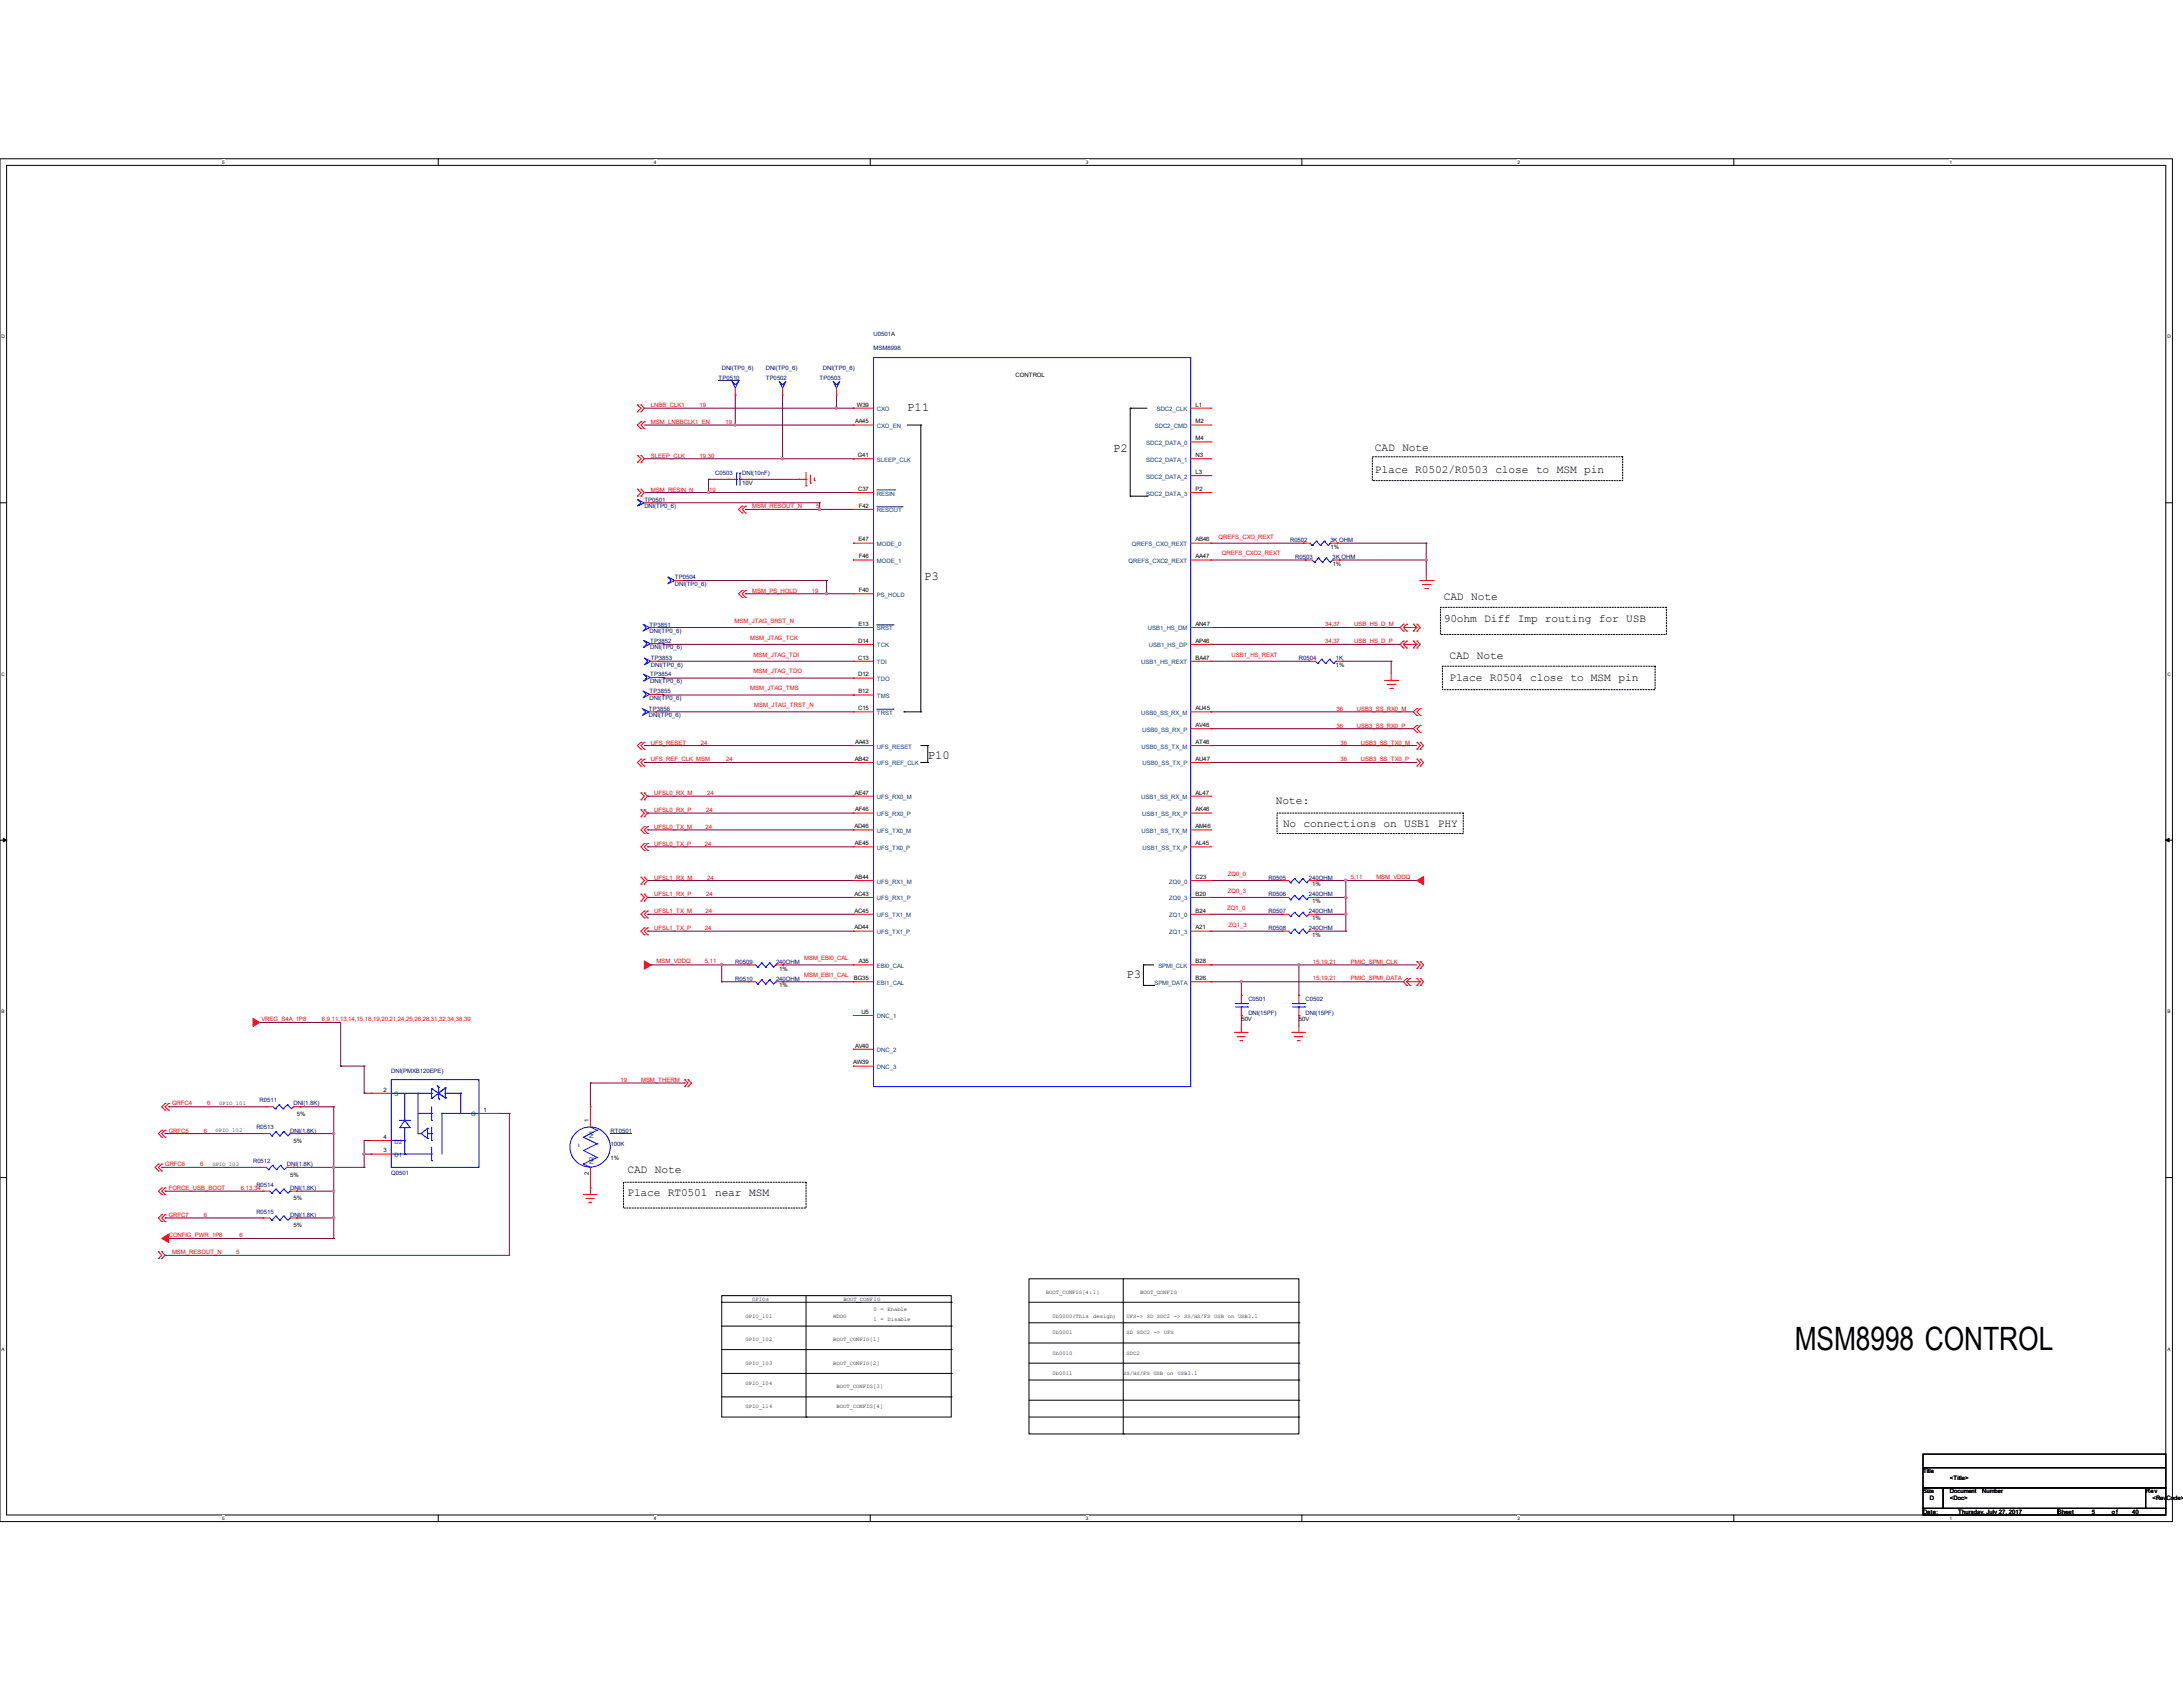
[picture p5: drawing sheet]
<svg xmlns="http://www.w3.org/2000/svg" width="279mm" height="216mm" viewBox="0 0 279 216" stroke-linecap="round" stroke-linejoin="round" font-family="sans-serif">
<defs><g id="words">
<text font-size="4.1" x="229.7" y="172.7">MSM8998 CONTROL</text>
<g font-size="1.6">
<text x="116.1" y="52.6">P11</text>
<text x="142.5" y="57.8">P2</text>
<text x="118.3" y="74.2">P3</text>
<text x="118.7" y="97.1">P10</text>
<text x="144.2" y="125.2">P3</text>
</g>
<g font-size="1.4">
<text x="176" y="57.7">CAD Note</text>
<text x="176" y="60.5">Place R0502/R0503 close to MSM pin</text>
<text x="184.8" y="76.8">CAD Note</text>
<text x="184.8" y="79.6">90ohm Diff Imp routing for USB</text>
<text x="185.5" y="84.3">CAD Note</text>
<text x="185.5" y="87.2">Place R0504 close to MSM pin</text>
<text x="163.3" y="102.9">Note:</text>
<text x="164.2" y="105.8">No connections on USB1 PHY</text>
<text x="80.3" y="150.2">CAD Note</text>
<text x="80.3" y="153">Place RT0501 near MSM</text>
</g>
<g font-size=".8" fill="#000080">
<text x="92.4" y="47.4">DNI(TP0_6)</text>
<text x="98" y="47.4">DNI(TP0_6)</text>
<text x="105.3" y="47.4">DNI(TP0_6)</text>
<text x="111.8" y="43.1">U0501A</text>
<text x="111.8" y="44.8">MSM8998</text>
<text x="92" y="48.6">TP0510</text>
<text x="98" y="48.6">TP0502</text>
<text x="104.9" y="48.6">TP0503</text>
<text x="82.5" y="64.2">TP0501</text>
<text x="82.5" y="65.1">DNI(TP0_6)</text>
<text x="91.5" y="60.7">C0503</text>
<text x="95" y="60.7">DNI(10nF)</text>
<text x="165.1" y="69.4">R0502</text>
<text x="165.8" y="71.5">R0503</text>
<text x="170.3" y="69.4">3K OHM</text>
<text x="170.6" y="71.5">3K OHM</text>
<text x="86.4" y="74.1">TP0504</text>
<text x="86.4" y="75">DNI(TP0_6)</text>
<text x="83.1" y="80.2">TP3851</text>
<text x="83.1" y="81">DNI(TP0_6)</text>
<text x="83.2" y="82.3">TP3852</text>
<text x="83.2" y="83.1">DNI(TP0_6)</text>
<text x="83.1" y="88.7">TP3855</text>
<text x="83.1" y="89.6">DNI(TP0_6)</text>
<text x="83.2" y="86.6">TP3854</text>
<text x="83.2" y="87.4">DNI(TP0_6)</text>
<text x="83.3" y="84.5">TP3853</text>
<text x="83.3" y="85.3">DNI(TP0_6)</text>
<text x="166.3" y="84.5">R0504</text>
<text x="171" y="84.5">1K</text>
<text x="83.1" y="91">TP3856</text>
<text x="83.1" y="91.8">DNI(TP0_6)</text>
<text x="162.4" y="112.6">R0505</text>
<text x="167.5" y="112.6">240OHM</text>
<text x="162.4" y="114.7">R0506</text>
<text x="162.4" y="116.9">R0507</text>
<text x="162.4" y="119">R0508</text>
<text x="167.5" y="114.7">240OHM</text>
<text x="167.5" y="116.9">240OHM</text>
<text x="167.5" y="119">240OHM</text>
<text x="94.1" y="125.5">R0510</text>
<text x="94.1" y="123.4">R0509</text>
<text x="99.3" y="125.5">240OHM</text>
<text x="99.3" y="123.4">240OHM</text>
<text x="159.8" y="128.1">C0501</text>
<text x="159.8" y="129.8">DNI(15PF)</text>
<text x="167.1" y="128.1">C0502</text>
<text x="167.1" y="129.8">DNI(15PF)</text>
<text x="50.1" y="137.3">DNI(PMXB120EPE)</text>
<text x="33.2" y="141.1">R0511</text>
<text x="37.6" y="141.5">DNI(1.8K)</text>
<text x="32.4" y="148.8">R0512</text>
<text x="32.8" y="144.5">R0513</text>
<text x="36.7" y="149.3">DNI(1.8K)</text>
<text x="37.1" y="144.9">DNI(1.8K)</text>
<text x="78.2" y="144.9">RT0501</text>
<text x="78.2" y="146.7">100K</text>
<text x="32.8" y="151.8">R0514</text>
<text x="32.8" y="155.3">R0515</text>
<text x="37.1" y="152.3">DNI(1.8K)</text>
<text x="37.1" y="155.7">DNI(1.8K)</text>
<text x="50.1" y="150.4">Q0501</text>
</g>
<g font-size=".8" fill="#f00">
<text x="83.3" y="52.1">LNBB_CLK1</text>
<text x="89.5" y="52.1">19</text>
<text x="83.3" y="58.6">SLEEP_CLK</text>
<text x="83.3" y="54.3">MSM_LNBBCLK1_EN</text>
<text x="89.5" y="58.6">19,30</text>
<text x="92.8" y="54.3">19</text>
<text x="83.3" y="62.9">MSM_RESIN_N</text>
<text x="90.8" y="62.9">19</text>
<text x="96.3" y="65.1">MSM_RESOUT_N</text>
<text x="104.5" y="65.1">5</text>
<text x="156" y="68.9">QREFS_CXO_REXT</text>
<text x="156.4" y="71.1">QREFS_CXO2_REXT</text>
<text x="96.3" y="75.9">MSM_PS_HOLD</text>
<text x="103.9" y="75.9">19</text>
<text x="94" y="79.7">MSM_JTAG_SRST_N</text>
<text x="96" y="81.9">MSM_JTAG_TCK</text>
<text x="169.6" y="82.3">34,37</text>
<text x="169.6" y="80.1">34,37</text>
<text x="173.3" y="82.3">USB_HS_D_P</text>
<text x="173.3" y="80.1">USB_HS_D_M</text>
<text x="96" y="88.3">MSM_JTAG_TMS</text>
<text x="96.4" y="84">MSM_JTAG_TDI</text>
<text x="96.4" y="86.2">MSM_JTAG_TDO</text>
<text x="157.6" y="84">USB1_HS_REXT</text>
<text x="83.3" y="95.3">UFS_RESET</text>
<text x="89.7" y="95.3">24</text>
<text x="96.5" y="90.5">MSM_JTAG_TRST_N</text>
<text x="171.1" y="91">36</text>
<text x="171.1" y="93.1">36</text>
<text x="171.6" y="95.3">36</text>
<text x="173.7" y="91">USB3_SS_RX0_M</text>
<text x="173.7" y="93.1">USB3_SS_RX0_P</text>
<text x="174.2" y="95.3">USB3_SS_TX0_M</text>
<text x="83.3" y="97.5">UFS_REF_CLK_MSM</text>
<text x="83.7" y="101.8">UFSL0_RX_M</text>
<text x="90.5" y="101.8">24</text>
<text x="92.9" y="97.5">24</text>
<text x="171.6" y="97.5">36</text>
<text x="174.2" y="97.5">USB3_SS_TX0_P</text>
<text x="83.7" y="103.9">UFSL0_RX_P</text>
<text x="83.7" y="106.1">UFSL0_TX_M</text>
<text x="90.3" y="106.1">24</text>
<text x="90.4" y="103.9">24</text>
<text x="83.7" y="108.2">UFSL0_TX_P</text>
<text x="83.7" y="112.6">UFSL1_RX_M</text>
<text x="90.2" y="108.2">24</text>
<text x="90.5" y="112.6">24</text>
<text x="157.1" y="112.1">ZQ0_0</text>
<text x="172.9" y="112.5">5,11</text>
<text x="176.2" y="112.5">MSM_VDDQ</text>
<text x="83.7" y="114.7">UFSL1_RX_P</text>
<text x="83.7" y="116.9">UFSL1_TX_M</text>
<text x="83.7" y="119">UFSL1_TX_P</text>
<text x="90.2" y="119">24</text>
<text x="90.3" y="116.9">24</text>
<text x="90.4" y="114.7">24</text>
<text x="157.1" y="116.4">ZQ1_0</text>
<text x="157.1" y="114.3">ZQ0_3</text>
<text x="157.2" y="118.6">ZQ1_3</text>
<text x="84" y="123.3">MSM_VDDQ</text>
<text x="90.2" y="123.3">5,11</text>
<text x="102.9" y="122.9">MSM_EBI0_CAL</text>
<text x="102.9" y="125.1">MSM_EBI1_CAL</text>
<text x="168" y="123.4">15,19,21</text>
<text x="168" y="125.4">15,19,21</text>
<text x="172.9" y="123.4">PMIC_SPMI_CLK</text>
<text x="172.9" y="125.4">PMIC_SPMI_DATA</text>
<text x="33.5" y="130.7">VREG_S4A_1P8</text>
<text x="41.2" y="130.7">6,9,11,13,14,15,18,19,20,21,24,25,26,28,31,32,34,38,39</text>
<text x="22" y="141.5">GRFC4</text>
<text x="26.5" y="141.5">6</text>
<text x="79.4" y="138.5">19</text>
<text x="82" y="138.5">MSM_THERM</text>
<text x="21.1" y="149.3">GRFC6</text>
<text x="21.6" y="144.9">GRFC5</text>
<text x="25.6" y="149.3">6</text>
<text x="26.1" y="144.9">6</text>
<text x="21.6" y="152.3">FORCE_USB_BOOT</text>
<text x="21.6" y="155.7">GRFC7</text>
<text x="26.1" y="155.7">6</text>
<text x="30.8" y="152.3">6,13,34</text>
<text x="21.6" y="158.3">CONFIG_PWR_1P8</text>
<text x="22" y="160.5">MSM_RESOUT_N</text>
<text x="30.2" y="160.5">5</text>
<text x="30.7" y="158.3">6</text>
</g>
<g font-size=".8">
<text x="109.6" y="52">W39</text>
<text x="130" y="48.2">CONTROL</text>
<text x="153" y="52">L1</text>
<text x="109.4" y="54.2">AA45</text>
<text x="109.8" y="58.5">G41</text>
<text x="153" y="54.2">M2</text>
<text x="153" y="56.3">M4</text>
<text x="153" y="58.5">N3</text>
<text x="95" y="62.1">10V</text>
<text x="109.8" y="62.8">C37</text>
<text x="109.9" y="65">F42</text>
<text x="153" y="60.7">L3</text>
<text x="153" y="62.8">P2</text>
<text x="109.9" y="69.3">E47</text>
<text x="109.9" y="71.5">F46</text>
<text x="153" y="69.3">AB46</text>
<text x="153" y="71.5">AA47</text>
<text x="170.3" y="70.2">1%</text>
<text x="109.9" y="75.8">F40</text>
<text x="170.6" y="72.4">1%</text>
<text x="109.8" y="82.3">D14</text>
<text x="109.9" y="80.1">E13</text>
<text x="153" y="80.1">AN47</text>
<text x="153" y="82.3">AP46</text>
<text x="109.8" y="84.4">C13</text>
<text x="109.8" y="86.6">D12</text>
<text x="109.9" y="88.7">B12</text>
<text x="153" y="84.4">BA47</text>
<text x="171" y="85.3">1%</text>
<text x="109.4" y="95.2">AA43</text>
<text x="109.8" y="90.9">C15</text>
<text x="153" y="90.9">AU45</text>
<text x="153" y="93">AV46</text>
<text x="153" y="95.2">AT46</text>
<text x="109.4" y="97.4">AB42</text>
<text x="109.4" y="101.7">AE47</text>
<text x="153" y="97.4">AU47</text>
<text x="153" y="101.7">AL47</text>
<text x="109.4" y="106">AD46</text>
<text x="109.4" y="103.8">AF46</text>
<text x="153" y="103.8">AK46</text>
<text x="153" y="106">AM46</text>
<text x="109.4" y="108.2">AE45</text>
<text x="109.4" y="112.5">AB44</text>
<text x="153" y="108.2">AL45</text>
<text x="153" y="112.5">C23</text>
<text x="167.9" y="113.4">1%</text>
<text x="109.4" y="114.6">AC43</text>
<text x="109.4" y="116.8">AC45</text>
<text x="109.4" y="119">AD44</text>
<text x="153" y="114.6">B20</text>
<text x="153" y="116.8">B24</text>
<text x="153" y="119">A21</text>
<text x="167.9" y="115.6">1%</text>
<text x="167.9" y="117.7">1%</text>
<text x="167.9" y="119.9">1%</text>
<text x="99.7" y="124.2">1%</text>
<text x="109.3" y="125.4">BG35</text>
<text x="109.9" y="123.3">A35</text>
<text x="153" y="123.3">B28</text>
<text x="153" y="125.4">B26</text>
<text x="99.7" y="126.4">1%</text>
<text x="110.2" y="129.8">U5</text>
<text x="158.9" y="130.7">50V</text>
<text x="166.3" y="130.7">50V</text>
<text x="109.2" y="136.2">AW39</text>
<text x="109.4" y="134.1">AV40</text>
<text x="38" y="142.8">5%</text>
<text x="49.1" y="139.7">2</text>
<text x="61.9" y="142.3">1</text>
<text x="75.4" y="143.6" transform="rotate(-90 75.4 143.6)">1</text>
<text x="37.6" y="146.3">5%</text>
<text x="49.1" y="147.5">3</text>
<text x="49.1" y="145.8">4</text>
<text x="78.2" y="148.4">1%</text>
<text x="37.1" y="150.6">5%</text>
<text x="37.6" y="153.6">5%</text>
<text x="75.4" y="150.4" transform="rotate(-90 75.4 150.4)">2</text>
<text x="37.6" y="157.1">5%</text>
<text x="246.1" y="188.6">Title</text>
<text x="246.1" y="191.1">Size</text>
<text x="249.6" y="191.1">Document</text>
<text x="249.6" y="189.4">&lt;Title&gt;</text>
<text x="253.7" y="191.1">Number</text>
<text x="274.6" y="191.1">Rev</text>
<text x="246.1" y="193.8">Date:</text>
<text x="247" y="192">D</text>
<text x="249.6" y="192">&lt;Doc&gt;</text>
<text x="250.6" y="193.8">Thursday, July 27, 2017</text>
<text x="263.4" y="193.8">Sheet</text>
<text x="267.7" y="193.8">5</text>
<text x="270.3" y="193.8">of</text>
<text x="272.9" y="193.8">40</text>
<text x="275.5" y="192">&lt;RevCode&gt;</text>
</g>
<g font-size=".8" fill="#004080">
<text x="112.2" y="52.6">CXO</text>
<text x="148" y="52.6">SDC2_CLK</text>
<text x="112.2" y="54.8">CXO_EN</text>
<text x="112.2" y="59.1">SLEEP_CLK</text>
<text x="146.7" y="56.9">SDC2_DATA_0</text>
<text x="146.7" y="59.1">SDC2_DATA_1</text>
<text x="147.8" y="54.8">SDC2_CMD</text>
<text x="112.2" y="63.4">RESIN</text>
<text x="112.2" y="65.6">RESOUT</text>
<text x="146.7" y="61.3">SDC2_DATA_2</text>
<text x="146.7" y="63.4">SDC2_DATA_3</text>
<text x="112.2" y="69.9">MODE_0</text>
<text x="144.9" y="69.9">QREFS_CXO_REXT</text>
<text x="112.2" y="72.1">MODE_1</text>
<text x="112.2" y="76.4">PS_HOLD</text>
<text x="144.4" y="72.1">QREFS_CXO2_REXT</text>
<text x="112.2" y="80.7">SRST</text>
<text x="112.2" y="82.8">TCK</text>
<text x="146.9" y="80.7">USB1_HS_DM</text>
<text x="147" y="82.8">USB1_HS_DP</text>
<text x="112.2" y="85">TDI</text>
<text x="112.2" y="87.2">TDO</text>
<text x="112.2" y="89.3">TMS</text>
<text x="146.1" y="85">USB1_HS_REXT</text>
<text x="112.2" y="91.5">TRST</text>
<text x="112.2" y="95.8">UFS_RESET</text>
<text x="146.1" y="91.5">USB0_SS_RX_M</text>
<text x="146.1" y="95.8">USB0_SS_TX_M</text>
<text x="146.2" y="93.6">USB0_SS_RX_P</text>
<text x="112.2" y="98">UFS_REF_CLK</text>
<text x="146.2" y="98">USB0_SS_TX_P</text>
<text x="112.2" y="102.3">UFS_RX0_M</text>
<text x="112.2" y="104.4">UFS_RX0_P</text>
<text x="112.2" y="106.6">UFS_TX0_M</text>
<text x="146.1" y="102.3">USB1_SS_RX_M</text>
<text x="146.1" y="106.6">USB1_SS_TX_M</text>
<text x="146.2" y="104.4">USB1_SS_RX_P</text>
<text x="112.2" y="108.8">UFS_TX0_P</text>
<text x="112.2" y="113.1">UFS_RX1_M</text>
<text x="146.2" y="108.8">USB1_SS_TX_P</text>
<text x="149.7" y="113.1">ZQ0_0</text>
<text x="112.2" y="115.2">UFS_RX1_P</text>
<text x="112.2" y="117.4">UFS_TX1_M</text>
<text x="112.2" y="119.5">UFS_TX1_P</text>
<text x="149.7" y="115.2">ZQ0_3</text>
<text x="149.7" y="117.4">ZQ1_0</text>
<text x="149.7" y="119.5">ZQ1_3</text>
<text x="112.2" y="123.9">EBI0_CAL</text>
<text x="148.3" y="123.9">SPMI_CLK</text>
<text x="112.2" y="126">EBI1_CAL</text>
<text x="112.2" y="130.3">DNC_1</text>
<text x="147.8" y="126">SPMI_DATA</text>
<text x="112.2" y="134.7">DNC_2</text>
<text x="112.2" y="136.8">DNC_3</text>
<text x="50.5" y="140.3">S</text>
<text x="60.3" y="142.9">G</text>
<text x="50.5" y="148.1">D1</text>
<text x="50.5" y="146.3">D2</text>
<text x="75.9" y="149" transform="rotate(-90 75.9 149)">N2</text>
<text x="75.9" y="145.6" transform="rotate(-90 75.9 145.6)">N1</text>
</g>
<g font-size=".7">
<text x="28.1" y="141.4">GPIO_101</text>
<text x="27.2" y="149.2">GPIO_103</text>
<text x="27.6" y="144.9">GPIO_102</text>
<text x="96.3" y="166.5">GPIOs</text>
<text x="107.9" y="166.5">BOOT_CONFIG</text>
<text x="111.8" y="167.8">0 = Enable</text>
<text x="133.9" y="165.6">BOOT_CONFIG[4:1]</text>
<text x="145.9" y="165.6">BOOT_CONFIG</text>
<text x="95.4" y="171.6">GPIO_102</text>
<text x="95.4" y="168.6">GPIO_101</text>
<text x="106.6" y="171.6">BOOT_CONFIG[1]</text>
<text x="106.6" y="168.6">WDOG</text>
<text x="111.8" y="169">1 = Disable</text>
<text x="134.7" y="168.6">0b0000(This</text>
<text x="134.7" y="173.4">0b0010</text>
<text x="134.7" y="170.8">0b0001</text>
<text x="139.9" y="168.6">design)</text>
<text x="144.2" y="173.4">SDC2</text>
<text x="144.2" y="168.6">UFS-&gt; SD SDC2 -&gt; SS/HS/FS USB on USB3.1</text>
<text x="144.2" y="170.8">SD SDC2 -&gt; UFS</text>
<text x="95.4" y="177.2">GPIO_104</text>
<text x="95.4" y="174.7">GPIO_103</text>
<text x="106.6" y="174.7">BOOT_CONFIG[2]</text>
<text x="107.1" y="177.7">BOOT_CONFIG[3]</text>
<text x="134.7" y="175.9">0b0011</text>
<text x="143.8" y="175.9">SS/HS/FS USB on USB3.1</text>
<text x="95.4" y="180.3">GPIO_114</text>
<text x="107.1" y="180.3">BOOT_CONFIG[4]</text>
</g>
<text font-size=".7" fill="#00f" x="74" y="146.8">t</text>
<g font-size=".6">
<text x="28.4" y="21">5</text>
<text x="83.7" y="21">4</text>
<text x="139" y="21">3</text>
<text x="194.2" y="21">2</text>
<text x="249.5" y="21">1</text>
<text x=".2" y="43.3">D</text>
<text x="277.4" y="43.3">D</text>
<text x=".2" y="86.5">C</text>
<text x="277.4" y="86.5">C</text>
<text x=".2" y="129.7">B</text>
<text x="277.4" y="129.7">B</text>
<text x=".2" y="172.8">A</text>
<text x="277.4" y="172.8">A</text>
<text x="28.4" y="194.5">5</text>
<text x="83.7" y="194.5">4</text>
<text x="139" y="194.5">3</text>
<text x="194.2" y="194.5">2</text>
<text x="249.5" y="194.5">1</text>
</g>
</g></defs>
<path d="M0 20.3h278v174.4h-278zM.8 21.2h276.4v172.7h-276.4z" fill="none" stroke="#000" stroke-width=".13"/>
<g fill="#fff">
<path d="M28.4 20.4h.3v.7h-.3z"/>
<path d="M28.4 194h.3v.6h-.3z"/>
</g>
<path d="M56.1 20.3v.9M56.1 193.9v.8" fill="none" stroke="#000" stroke-width=".13"/>
<g fill="#fff">
<path d="M83.7 20.4h.3v.7h-.3z"/>
<path d="M83.7 194h.3v.6h-.3z"/>
</g>
<path d="M111.4 20.3v.9M111.4 193.9v.8" fill="none" stroke="#000" stroke-width=".13"/>
<g fill="#fff">
<path d="M139 20.4h.3v.7h-.3z"/>
<path d="M139 194h.3v.6h-.3z"/>
</g>
<path d="M166.6 20.3v.9M166.6 193.9v.8" fill="none" stroke="#000" stroke-width=".13"/>
<g fill="#fff">
<path d="M194.2 20.4h.3v.7h-.3z"/>
<path d="M194.2 194h.3v.6h-.3z"/>
</g>
<path d="M221.9 20.3v.9M221.9 193.9v.8" fill="none" stroke="#000" stroke-width=".13"/>
<g fill="#fff">
<path d="M249.5 20.4h.3v.7h-.3z"/>
<path d="M249.5 194h.3v.6h-.3z"/>
<path d="M.2 42.8h.4v.6h-.4z"/>
<path d="M277.4 42.8h.4v.6h-.4z"/>
<path d="M.2 85.9h.4v.7h-.4z"/>
<path d="M277.4 85.9h.4v.7h-.4z"/>
</g>
<path d="M0 64.3h.8M277.2 64.3h.8" fill="none" stroke="#000" stroke-width=".13"/>
<g fill="#fff">
<path d="M.2 129.1h.4v.7h-.4z"/>
<path d="M277.4 129.1h.4v.7h-.4z"/>
</g>
<path d="M0 107.5h.8M277.2 107.5h.8" fill="none" stroke="#000" stroke-width=".13"/>
<path d="M.4 107.3l.4 .2-.4 .2zM277.2 107.5l.4-.2v.4z" fill="#000" stroke="#000" stroke-width=".13"/>
<g fill="#fff">
<path d="M.2 172.3h.4v.7h-.4z"/>
<path d="M277.4 172.3h.4v.7h-.4z"/>
</g>
<g fill="none" stroke="#000" stroke-width=".13">
<path d="M116.1 54.4h1.8M117.9 54.4h.1M117.9 54.4v36.7M144.7 52.2h.1M144.7 52.2h2.1M144.7 52.2v11.3M144.7 63.5h.1M144.7 63.5h2.1M146.8 63.5h.1M115.7 91.1h.1M115.7 91.1h2.2M117.9 97.6h.1"/>
<path d="M117.9 91.1h.1M117.9 95.4h.8M117.9 97.6h.8M118.7 95.4h.1M118.7 97.6h.1M118.7 95.4v2.2M146.3 123.5h.1M146.3 126.1h.1M146.3 123.5h1.4M146.3 123.5v2.6M146.3 126.1h1.4M147.7 126.1h.1"/>
<path d="M0 150.7h.8M277.2 150.7h.8M92.4 165.8h29.4v15.6h-29.4zM92.4 172.7h29.4M92.4 166.7h29.4M92.4 169.7h29.4M92.4 175.8h29.4M92.4 178.8h29.4M103.2 165.8v15.6M121.8 172.7h.1M121.8 166.7h.1M121.8 169.7h.1"/>
<path d="M121.8 175.8h.1M121.8 178.8h.1M131.7 163.7h34.5v19.8h-34.5zM131.7 166.7h34.5M131.7 176.6h34.5M131.7 169.3h34.5M131.7 171.9h34.5M131.7 174.5h34.5M131.7 179.2h34.5M143.8 163.7v19.8M166.2 176.6h.1M166.2 169.3h.1"/>
<path d="M166.2 166.7h.1M166.2 171.9h.1M166.2 174.5h.1M166.2 179.2h.1M103.2 181.4h.1M131.7 181.4h34.5M143.8 183.5h.1M166.2 181.4h.1M246.1 186.1h31.1v1.7h-31.1zM246.1 187.8h31.1v2.6h-31.1zM246.1 190.4h2.6v2.6h-2.6zM246.1 193h17.3v.9h-17.3z"/>
<path d="M248.7 190.4h25.9v2.6h-25.9zM263.4 193h13.8v.9h-13.8zM274.6 190.4h2.6v2.6h-2.6z"/>
</g>
<path d="M175.6 58.5h32.1v3h-32.1zM184.4 77.7h28.9v3.5h-28.9zM184.6 85.3h27.2v3h-27.2zM163.4 104.1h23.9v2.6h-23.9zM79.8 151.3h23.4v3.3h-23.4z" fill="none" stroke="#000" stroke-width=".13" stroke-dasharray=".2 .2"/>
<g fill="none" stroke="#800040" stroke-width=".13">
<path d="M82.5 52.2h26.7M82.5 58.7h26.7M82.5 54.4h26.7M94.1 54.4h.1M94.1 50.5h.1M94.1 50.5v3.9M100.2 58.7h.1M100.2 50.5v8.2M107.1 52.2h.1M107.1 50.5v1.7M109.2 58.7h.1M109.2 52.2h.1"/>
<path d="M82.5 63h26.7M83.3 64.3h.1M83.3 64.3h21.6M87.2 74.3h.1M87.2 74.3h18.6M90.7 63h.1M90.7 61.3h.1M90.7 61.3h2.6M90.7 61.3v1.7M95.4 76h.1M95.4 65.2h.1M95.4 76h13.8"/>
<path d="M95.4 65.2h13.8M95.8 61.3h6.5M102.3 61.3h.1M104.9 65.2h.1M104.9 64.3h.1M104.9 64.3v.9M105.8 76h.1M105.8 74.3h.1M105.8 74.3v1.7M109.2 63h.1M155 69.5h11.8M155 71.7h12.1"/>
<path d="M166.8 69.5h.1M167.1 71.7h.1M171.2 69.5h.1M171.2 69.5h11.3M171.4 71.7h.1M171.4 71.7h11.1M182.5 69.5h.1M182.5 71.7h.1M182.5 69.5v3.9M82.5 95.4h.1M82.5 97.6h.1M82.5 95.4h26.7"/>
<path d="M82.5 97.6h26.7M83.9 91.1h.1M83.9 91.1h25.3M84 88.9h.1M84 80.3h.1M84 80.3h25.2M84 88.9h.9M84.1 82.4h.1M84.1 86.7h.1M84.1 82.4h.9v.1M84.1 86.7h.9M84.2 84.6h.1"/>
<path d="M84.2 84.6h25M84.9 88.9h.1M84.9 88.9h24.3M85 82.5h.1M85 86.7h.1M85 86.8h.1M85 82.5h24.2M85 86.7v.1M85 86.8h24.2M109.2 82.5h.1M109.2 88.9h.1M155 80.3h.1"/>
<path d="M155 82.5h.1M155 95.4h.1M155 97.6h.1M155 91.1h.1M155 93.3h.1M155 80.3h24.2M155 82.5h24.2M155 95.4h26.4M155 97.6h26.4M155 91.1h25.9M155 93.3h25.9M155 84.6h12.5"/>
<path d="M167.5 84.6h.1M171.8 84.6h.1M171.8 84.6h6.3M178.1 84.6h.1M178.1 84.6v1.6M82.9 101.9h.1M82.9 104.1h.1M82.9 106.2h.1M82.9 108.4h.1M82.9 112.7h.1M82.9 114.9h.1M82.9 117h.1"/>
<path d="M82.9 119.2h.1M82.9 112.7h26.3M82.9 114.9h26.3M82.9 117h26.3M82.9 119.2h26.3M82.9 101.9h26.3M82.9 104.1h26.3M82.9 106.2h26.3M82.9 108.4h26.3M155 112.7h9.1M155 114.9h9.1M155 117h9.1"/>
<path d="M155 119.2h9.1M164.1 112.7h.1M164.1 114.9h.1M164.1 117h.1M164.1 119.2h.1M168.4 112.7h13M168.4 114.9h3.9M168.4 117h3.9M168.4 119.2h3.9M172.3 112.7h.1M172.3 114.9h.1M172.3 117h.1"/>
<path d="M172.3 119.2h.1M172.3 112.7v6.5M181.4 112.7h.1M33.2 130.9h.1M33.2 130.9h10.4v5.5M43.6 136.4h.1M43.6 136.4h3M46.6 139.9h.1M46.6 136.4h.1M46.6 139.9h.9M46.6 136.4v3.5M75.6 138.6h.1"/>
<path d="M75.6 138.6v3M75.6 138.6h12M83.3 123.5h.1M83.3 123.5h12.5M87.6 138.6h.1M92.4 125.6h.1M92.4 123.5h.1M92.4 125.6h3.4M92.4 123.5v2.1M100.2 123.5h.1M100.2 125.6h.1M100.2 125.6h9"/>
<path d="M100.2 123.5h9M155 123.5h.1M155 125.6h.1M155 125.6h24.6M155 123.5h26.4M158.9 125.6h.1M158.9 130h.1M158.9 125.6v1.8M158.9 130v1.3M166.2 123.5h.1M166.2 130h.1M166.2 123.5v3.9"/>
<path d="M166.2 130v1.3M20.7 149.4h.1M20.7 149.4h12.5M21.1 145.1h.1M21.1 152.4h.1M21.1 155.9h.1M21.1 145.1h12.6M21.1 152.4h12.6M21.1 155.9h12.6M21.6 141.6h.1M21.6 141.6h12.5M21.6 158.5h21.1"/>
<path d="M37.5 149.4h.1M37.5 149.4h9.1M38 145.1h.1M38 152.4h.1M38 155.9h.1M38 145.1h4.7M38 152.4h4.7M38 155.9h4.7M38.4 141.6h.1M38.4 141.6h4.3M42.7 141.6h.1M42.7 145.1h.1"/>
<path d="M42.7 149.4h.1M42.7 155.9h.1M42.7 158.5h.1M42.7 141.6v16.9M46.6 147.7h.1M46.6 149.4h.1M46.6 147.7h.9M47.5 146h.1M47.5 146h-.9v3.4M63.9 142.5h.1M63.9 142.5h1.3M65.2 142.5h.1"/>
<path d="M65.2 142.5v18.2h-44.1M21.1 160.7h.1"/>
</g>
<g fill="#f0f" stroke="#f0f" stroke-width=".13">
<circle cx="172.2" cy="114.8" r=".15"/>
<circle cx="172.2" cy="112.7" r=".15"/>
<circle cx="172.2" cy="117" r=".15"/>
<circle cx="158.9" cy="125.6" r=".15"/>
<circle cx="166.2" cy="123.5" r=".15"/>
<circle cx="182.5" cy="71.6" r=".15"/>
<circle cx="107" cy="52.2" r=".15"/>
<circle cx="92.4" cy="123.5" r=".15"/>
<circle cx="105.8" cy="76" r=".15"/>
<circle cx="104.9" cy="65.2" r=".15"/>
<circle cx="100.1" cy="58.7" r=".15"/>
<circle cx="42.7" cy="145.1" r=".15"/>
<circle cx="42.7" cy="152.4" r=".15"/>
<circle cx="42.7" cy="149.4" r=".15"/>
<circle cx="46.6" cy="147.7" r=".15"/>
<circle cx="90.7" cy="63" r=".15"/>
<circle cx="42.7" cy="155.8" r=".15"/>
<circle cx="94.1" cy="54.4" r=".15"/>
</g>
<g fill="none" stroke="#f00" stroke-width=".13">
<path d="M81.6 51.8h.1M81.6 52.7h.1M81.6 58.3h.1M81.6 59.2h.1M81.6 51.8l.4 .4-.4 .5M81.6 58.3l.4 .4-.4 .5M82 52.7h.1M82 51.8h.1M82 59.2h.1M82 58.3h.1M82 54h.1M82 54.9h.1"/>
<path d="M82 51.8l.5 .4-.5 .5M82 58.3l.5 .4-.5 .5M82 54l-.4 .4 .4 .5M82.5 54h.1M82.5 54.9h.1M82.5 54l-.5 .4 .5 .5M94.1 50.5h.1M94.1 49.7v.8M100.2 50.5h.1M100.2 49.7v.8M107.1 50.5h.1M107.1 49.7v.8"/>
<path d="M109.2 52.2h.1M109.2 54.4h.1M109.2 58.7h.1M109.2 52.2h2.6M109.2 54.4h2.6M109.2 58.7h2.6M152.4 52.2h2.6M152.4 54.4h2.6M152.4 58.7h2.6M152.4 56.6h2.6M155 52.2h.1M155 54.4h.1"/>
<path d="M155 56.6h.1M155 58.7h.1M81.6 62.6h.1M81.6 63.5h.1M81.6 62.6l.4 .4-.4 .5M82 63.5h.1M82 62.6h.1M82 62.6l.5 .4-.5 .5M82.5 64.3h.8M83.3 64.3h.1M86.4 74.3h.8M87.2 74.3h.1"/>
<path d="M93.3 61.3h.1M93.3 61.3h.8M95 75.6h.1M95 76.5h.1M95 64.8h.1M95 65.7h.1M95 61.3h.8M95 75.6l-.5 .4 .5 .5M95 64.8l-.5 .4 .5 .5M95.4 75.6h.1M95.4 76.5h.1M95.4 64.8h.1"/>
<path d="M95.4 65.7h.1M95.4 75.6l-.4 .4 .4 .5M95.4 64.8l-.4 .4 .4 .5M95.8 61.3h.1M102.3 61.3h.9M103.2 61.3h.1M103.2 62.2h.1M103.2 60.5v1.7M103.7 61.8h.1M103.7 60.8v1M104.2 61.5h.1M104.2 61.2v.3"/>
<path d="M109.2 63h.1M109.2 65.2h.1M109.2 69.5h.1M109.2 71.7h.1M109.2 76h.1M109.2 69.5h2.6M109.2 63h2.6M109.2 65.2h2.6M109.2 71.7h2.6M109.2 76h2.6M152.4 69.5h2.6M152.4 63h2.6"/>
<path d="M152.4 71.7h2.6M152.4 60.9h2.6M155 60.9h.1M155 63h.1M155 69.5h.1M155 71.7h.1M166.8 69.5h.1M166.8 69.5h.9M167.1 71.7h.1M167.1 71.7h.8M170.3 69.5h.9M170.6 71.7h.8"/>
<path d="M171.2 69.5h.1M171.4 71.7h.1M179.6 79.9h.1M179.6 79.9l-.4 .4 .4 .5M180 79.9h.1M180 79.9l-.4 .4M180.9 79.9h.1M180.9 79.9l.5 .4M181.4 79.9h.1M181.4 79.9l.4 .4-.4 .5M181.7 74.3h1.7M182 74.8h1"/>
<path d="M182.4 75.3h.3M182.5 74.3h.1M182.5 73.4v.9M182.7 75.3h.1M183 74.8h.1M183.4 74.3h.1M82 97.2h.1M82 98h.1M82 95h.1M82 95.9h.1M82 97.2l-.4 .4 .4 .4M82 95l-.4 .4 .4 .5"/>
<path d="M82.5 97.2h.1M82.5 98h.1M82.5 95h.1M82.5 95.9h.1M82.5 97.2l-.5 .4 .5 .4M82.5 95l-.5 .4 .5 .5M83.1 91.1h.8M83.1 80.3h.9M83.1 88.9h.9M83.2 86.7h.9M83.2 82.4h.9M83.3 84.6h.9"/>
<path d="M83.9 91.1h.1M84 80.3h.1M84 88.9h.1M84.1 86.7h.1M84.1 82.4h.1M84.2 84.6h.1M109.2 80.3h.1M109.2 82.5h.1M109.2 84.6h.1M109.2 86.8h.1M109.2 88.9h.1M109.2 91.1h.1"/>
<path d="M109.2 95.4h.1M109.2 97.6h.1M109.2 82.5h2.6M109.2 80.3h2.6M109.2 84.6h2.6M109.2 86.8h2.6M109.2 88.9h2.6M109.2 91.1h2.6M109.2 95.4h2.6M109.2 97.6h2.6M152.4 82.5h2.6M152.4 80.3h2.6"/>
<path d="M152.4 84.6h2.6M152.4 91.1h2.6M152.4 95.4h2.6M152.4 97.6h2.6M152.4 93.3h2.6M155 80.3h.1M155 82.5h.1M155 84.6h.1M155 91.1h.1M155 93.3h.1M155 95.4h.1M155 97.6h.1"/>
<path d="M167.5 84.6h.1M167.5 84.6h.9M171 84.6h.8M171.8 84.6h.1M177.2 87.1h1.7M177.5 87.6h1.1M177.9 88.1h.3M178.1 87.1h.1M178.1 86.2v.9M178.2 88.1h.1M178.6 87.6h.1M178.9 87.1h.1"/>
<path d="M179.6 82h.1M179.6 82.9h.1M179.6 82.5h.1M179.6 80.8h.1M179.6 80.3h.1M179.6 82l-.4 .5 .4 .4M179.6 82.5l.4 .4M179.6 82.5h1.8M179.6 80.3l.4 .5M179.6 80.3h1.8M180 82.9h.1M180 82h.1"/>
<path d="M180 80.8h.1M180 82l-.4 .5M180.9 82h.1M180.9 82.9h.1M180.9 80.8h.1M180.9 82l.5 .5M181.4 97.2h.1M181.4 98h.1M181.4 95h.1M181.4 95.9h.1M181.4 91.6h.1M181.4 90.7h.1"/>
<path d="M181.4 93.7h.1M181.4 92.8h.1M181.4 82.9h.1M181.4 82h.1M181.4 80.8h.1M181.4 97.2l.4 .4-.4 .4M181.4 95l.4 .4-.4 .5M181.4 90.7l-.5 .4 .5 .5M181.4 92.8l-.5 .5 .5 .4M181.4 80.3l-.5 .5M181.4 82l.4 .5-.4 .4M181.4 82.5l-.5 .4"/>
<path d="M181.8 97.2h.1M181.8 98h.1M181.8 95h.1M181.8 95.9h.1M181.8 90.7h.1M181.8 91.6h.1M181.8 92.8h.1M181.8 93.7h.1M181.8 97.2l.4 .4-.4 .4M181.8 95l.4 .4-.4 .5M181.8 90.7l-.4 .4 .4 .5M181.8 92.8l-.4 .5 .4 .4"/>
<path d="M82 101.5h.1M82 102.4h.1M82 103.6h.1M82 104.5h.1M82 112.3h.1M82 113.2h.1M82 114.4h.1M82 115.3h.1M82 101.5l.5 .4-.5 .5M82 103.6l.5 .5-.5 .4M82 112.3l.5 .4-.5 .5M82 114.4l.5 .5-.5 .4"/>
<path d="M82.5 102.4h.1M82.5 101.5h.1M82.5 104.5h.1M82.5 103.6h.1M82.5 105.8h.1M82.5 106.7h.1M82.5 107.9h.1M82.5 108.8h.1M82.5 113.2h.1M82.5 112.3h.1M82.5 115.3h.1M82.5 114.4h.1"/>
<path d="M82.5 116.6h.1M82.5 117.5h.1M82.5 118.7h.1M82.5 119.6h.1M82.5 101.5l.4 .4-.4 .5M82.5 103.6l.4 .5-.4 .4M82.5 105.8l-.5 .4 .5 .5M82.5 107.9l-.5 .5 .5 .4M82.5 112.3l.4 .4-.4 .5M82.5 114.4l.4 .5-.4 .4M82.5 116.6l-.5 .4 .5 .5M82.5 118.7l-.5 .5 .5 .4"/>
<path d="M82.9 105.8h.1M82.9 106.7h.1M82.9 107.9h.1M82.9 108.8h.1M82.9 116.6h.1M82.9 117.5h.1M82.9 118.7h.1M82.9 119.6h.1M82.9 105.8l-.4 .4 .4 .5M82.9 107.9l-.4 .5 .4 .4M82.9 116.6l-.4 .4 .4 .5M82.9 118.7l-.4 .5 .4 .4"/>
<path d="M109.2 101.9h.1M109.2 104.1h.1M109.2 106.2h.1M109.2 108.4h.1M109.2 112.7h.1M109.2 114.9h.1M109.2 117h.1M109.2 119.2h.1M109.2 114.9h2.6M109.2 112.7h2.6M109.2 101.9h2.6M109.2 104.1h2.6"/>
<path d="M109.2 106.2h2.6M109.2 108.4h2.6M109.2 117h2.6M109.2 119.2h2.6M152.4 114.9h2.6M152.4 112.7h2.6M152.4 101.9h2.6M152.4 104.1h2.6M152.4 106.2h2.6M152.4 108.4h2.6M152.4 117h2.6M152.4 119.2h2.6"/>
<path d="M155 101.9h.1M155 104.1h.1M155 106.2h.1M155 108.4h.1M155 112.7h.1M155 114.9h.1M155 117h.1M155 119.2h.1M164.1 114.9h.1M164.1 112.7h.1M164.1 117h.1M164.1 119.2h.1"/>
<path d="M164.1 114.9h.8M164.1 112.7h.8M164.1 117h.8M164.1 119.2h.8M167.5 114.9h.9M167.5 112.7h.9M167.5 117h.9M167.5 119.2h.9M168.4 114.9h.1M168.4 112.7h.1M168.4 117h.1M168.4 119.2h.1"/>
<path d="M47.5 139.9h.1M47.5 139.9h2.6M87.6 138.2h.1M87.6 139.1h.1M87.6 138.2l.5 .4-.5 .5M88.1 138.2h.1M88.1 139.1h.1M88.1 138.2l.4 .4-.4 .5M95.8 125.6h.1M95.8 123.5h.1M95.8 125.6h.9M95.8 123.5h.9"/>
<path d="M99.3 125.6h.9M99.3 123.5h.9M100.2 125.6h.1M100.2 123.5h.1M109.2 123.5h.1M109.2 125.6h.1M109.2 130h.1M109.2 134.3h.1M109.2 136.4h.1M109.2 125.6h2.6M109.2 123.5h2.6M109.2 130h2.6"/>
<path d="M109.2 134.3h2.6M109.2 136.4h2.6M152.4 125.6h2.6M152.4 123.5h2.6M155 123.5h.1M155 125.6h.1M158 132.1h.1M158 132.1h1.8M158.4 132.7h.1M158.4 132.7h1M158.7 133.2h.1M158.7 133.2h.3"/>
<path d="M158.9 132.1h.1M158.9 127.4h.1M158.9 130h.1M158.9 127.4v.9M158.9 129.1v.9M158.9 131.3v.8M165.4 132.1h.1M165.4 132.1h1.7M165.7 132.7h.1M165.7 132.7h1.1M166.1 133.2h.1M166.1 133.2h.3"/>
<path d="M166.2 132.1h.1M166.2 127.4h.1M166.2 130h.1M166.2 127.4v.9M166.2 129.1v.9M166.2 131.3v.8M180 125.2h.1M180 126.1h.1M180 125.6h.1M180 125.2l-.4 .4 .4 .5M180 125.6l.5 .5M180 125.6h1.8"/>
<path d="M180.5 126.1h.1M180.5 125.2h.1M180.5 125.2l-.5 .4M181.4 123.1h.1M181.4 124h.1M181.4 125.2h.1M181.4 126.1h.1M181.4 123.1l.4 .4-.4 .5M181.4 125.2l.4 .4M181.8 123.1h.1M181.8 124h.1M181.8 126.1h.1"/>
<path d="M181.8 125.2h.1M181.8 123.1l.4 .4-.4 .5M181.8 125.2l.4 .4-.4 .5M181.8 125.6l-.4 .5M20.3 149h.1M20.3 149.9h.1M20.3 149l-.4 .4 .4 .5M20.7 144.7h.1M20.7 145.5h.1M20.7 149h.1M20.7 149.9h.1M20.7 152h.1"/>
<path d="M20.7 152.9h.1M20.7 155.4h.1M20.7 156.3h.1M20.7 144.7l-.4 .4 .4 .4M20.7 149l-.4 .4 .4 .5M20.7 152l-.4 .4 .4 .5M20.7 155.4l-.4 .5 .4 .4M21.1 141.2h.1M21.1 142.1h.1M21.1 144.7h.1M21.1 145.5h.1M21.1 152h.1"/>
<path d="M21.1 152.9h.1M21.1 155.4h.1M21.1 156.3h.1M21.1 141.2l-.4 .4 .4 .5M21.1 144.7l-.4 .4 .4 .4M21.1 152l-.4 .4 .4 .5M21.1 155.4l-.4 .5 .4 .4M21.6 141.2h.1M21.6 142.1h.1M21.6 141.2l-.5 .4 .5 .5M33.2 149.4h.1M33.2 149.4h.9"/>
<path d="M33.7 152.4h.1M33.7 145.1h.1M33.7 155.9h.1M33.7 152.4h.8M33.7 145.1h.8M33.7 155.9h.8M34.1 141.6h.1M34.1 141.6h.9M36.7 149.4h.8M37.1 152.4h.9M37.1 145.1h.9M37.1 155.9h.9"/>
<path d="M37.5 149.4h.1M37.5 141.6h.9M38 152.4h.1M38 145.1h.1M38 155.9h.1M38.4 141.6h.1M47.5 147.7h.1M47.5 146h.1M47.5 147.7h2.6M47.5 146h2.6M61.3 142.5h2.6M63.9 142.5h.1"/>
<path d="M74.7 152.9h.1M74.7 152.9h1.7M75 153.4h.1M75 153.4h1.1M75.4 153.9h.1M75.4 153.9h.3M75.6 152.9h.1M75.6 141.6h.1M75.6 152h.1M75.6 141.6v2.6M75.6 149.4v3.5M20.3 160.2h.1"/>
<path d="M20.3 161.1h.1M20.3 160.2l.4 .5-.4 .4M20.7 161.1h.1M20.7 160.2h.1M20.7 160.2l.4 .5-.4 .4"/>
</g>
<g fill="#f00" stroke="#f00" stroke-width=".13">
<path d="M181.4 112.7l.8-.5v1z" fill-rule="evenodd"/>
<path d="M82.5 123l.8 .5-.8 .5z" fill-rule="evenodd"/>
<path d="M32.4 130.3l.8 .6-.8 .5z" fill-rule="evenodd"/>
<path d="M20.7 158.5l.9-.6v1.1z" fill-rule="evenodd"/>
</g>
<g fill="none" stroke="#00f" stroke-width=".13">
<path d="M93.7 48.8l.4 .4 .4-.4-.4 .9zM99.7 48.8l.5 .4 .4-.4-.4 .9zM106.6 48.8l.5 .4 .4-.4-.4 .9zM111.8 45.8h40.6v93.3h-40.6zM81.6 63.9l.9 .4-.9 .5 .4-.5zM82.3 79.9l.8 .4-.8 .5 .4-.5zM85.5 73.8l.9 .5-.9 .4 .4-.4zM94.1 61.3h.2M94.3 61.3h.1M94.3 60.5h.1M94.3 60.5v1.6M94.7 60.5h.1"/>
<path d="M94.7 61.3h.1M94.7 61.3h.3M94.7 60.5v1.6M167.7 69.5l.2 .3M167.9 69.8h.1M167.9 71.7l.3 .3M168.2 72h.1M168.5 69.3h.1M168.5 69.3l.5 .5M168.5 69.3l-.6 .5M168.7 71.4h.1M168.7 71.4l.5 .6"/>
<path d="M168.7 71.4l-.5 .6M169 69.8h.1M169.2 72h.1M169.5 69.3h.1M169.5 69.3l-.5 .5M169.5 69.3l.5 .5 .3-.3M169.8 71.4h.1M169.8 71.4l-.6 .6M169.8 71.4l.5 .6 .3-.3M170.3 69.5h.1M170.6 71.7h.1M82.2 90.7l.9 .4-.9 .5 .4-.5z"/>
<path d="M82.3 88.4l.8 .5-.8 .4 .4-.4zM82.4 86.3l.8 .4-.8 .5 .4-.5zM82.4 82l.8 .4-.8 .4 .4-.4zM82.5 84.2l.8 .4-.8 .5 .4-.5zM168.4 84.6l.3 .3M168.7 84.9h.1M169.2 84.4h.1M169.2 84.4l.5 .5M169.2 84.4l-.5 .5M169.7 84.9h.1M170.2 84.4h.1M170.2 84.4l-.5 .5"/>
<path d="M170.2 84.4l.5 .5 .3-.3M171 84.6h.1M164.9 114.9l.3 .2M164.9 112.7l.3 .3M164.9 117l.3 .3M164.9 119.2l.3 .3M165.2 115.1h.1M165.2 113h.1M165.2 117.3h.1M165.2 119.5h.1M165.7 114.6h.1M165.7 112.4h.1"/>
<path d="M165.7 116.8h.1M165.7 118.9h.1M165.7 114.6l.5 .5M165.7 114.6l-.5 .5M165.7 112.4l.5 .6M165.7 112.4l-.5 .6M165.7 116.8l.5 .5M165.7 116.8l-.5 .5M165.7 118.9l.5 .6M165.7 118.9l-.5 .6M166.2 115.1h.1M166.2 113h.1"/>
<path d="M166.2 117.3h.1M166.2 119.5h.1M166.8 114.6h.1M166.8 112.4h.1M166.8 116.8h.1M166.8 118.9h.1M166.8 114.6l-.6 .5M166.8 114.6l.5 .5 .2-.2M166.8 112.4l-.6 .6M166.8 112.4l.5 .6 .2-.3M166.8 116.8l-.6 .5M166.8 116.8l.5 .5 .2-.3"/>
<path d="M166.8 118.9l-.6 .6M166.8 118.9l.5 .6 .2-.3M167.5 114.9h.1M167.5 112.7h.1M167.5 117h.1M167.5 119.2h.1M50.1 138.2h11.2v11.2h-11.2zM50.1 139.9h5.1M51.8 139.9v3.5M53.5 139.9h.1M53.5 139.9v5.2M55.2 139.9h.1"/>
<path d="M55.2 139.3h.1M55.2 139.3v1.3M55.2 139.3l.9 .6M56 139h.1M56 139l.1 .1M56.1 139.1h.1M56.1 139.1v1.5M56.1 139.9l-.9 .7M56.1 139.9l.9 .6M57 139.2h.1M57 139.9h2M57 139.2v1.3"/>
<path d="M57 139.2l-.9 .7M59 139.9h.1M59 139.9v2.6M96.7 125.6l.3 .3M96.7 123.5l.3 .3M97 125.9h.1M97 123.8h.1M97.5 125.4h.1M97.5 123.2h.1M97.5 125.4l.5 .5M97.5 125.4l-.5 .5M97.5 123.2l.5 .6"/>
<path d="M97.5 123.2l-.5 .6M98 125.9h.1M98 123.8h.1M98.5 125.4h.1M98.5 123.2h.1M98.5 125.4l-.5 .5M98.5 125.4l.5 .5 .3-.3M98.5 123.2l-.5 .6M98.5 123.2l.5 .6 .3-.3M99.3 125.6h.1M99.3 123.5h.1M158.1 128.9h1.6"/>
<path d="M158.1 128.4h1.6M158.9 128.4h.1M158.9 128.9h.1M158.9 128.3v.1M158.9 128.9v.2M159.7 128.9h.1M159.7 128.4h.1M165.4 128.9h1.6M165.4 128.4h1.6M166.2 128.4h.1M166.2 128.9h.1M166.2 128.3v.1"/>
<path d="M166.2 128.9v.2M167 128.9h.1M167 128.4h.1M34.1 149.4l.3 .3M34.4 149.7h.1M34.5 152.4l.3 .3M34.5 145.1l.3 .3M34.5 155.9l.3 .3M34.8 152.7h.1M34.8 145.4h.1M34.8 156.2h.1M34.9 149.1h.1"/>
<path d="M34.9 149.1l.5 .6M34.9 149.1l-.5 .6M35 141.6l.2 .3M35.2 141.9h.1M35.3 152.2h.1M35.3 144.8h.1M35.3 155.6h.1M35.3 152.2l.5 .5M35.3 152.2l-.5 .5M35.3 144.8l.5 .6M35.3 144.8l-.5 .6M35.3 155.6l.5 .6"/>
<path d="M35.3 155.6l-.5 .6M35.4 149.7h.1M35.7 141.4h.1M35.7 141.4l.5 .5M35.7 141.4l-.5 .5M35.8 152.7h.1M35.8 145.4h.1M35.8 156.2h.1M35.9 149.1h.1M35.9 149.1l-.5 .6M35.9 149.1l.5 .6 .3-.3M36.2 141.9h.1"/>
<path d="M36.3 152.2h.1M36.3 144.8h.1M36.3 155.6h.1M36.3 152.2l-.5 .5M36.3 152.2l.6 .5 .2-.3M36.3 144.8l-.5 .6M36.3 144.8l.6 .6 .2-.3M36.3 155.6l-.5 .6M36.3 155.6l.6 .6 .2-.3M36.7 149.4h.1M36.8 141.4h.1M36.8 141.4l-.6 .5"/>
<path d="M36.8 141.4l.5 .5 .2-.3M37.1 152.4h.1M37.1 145.1h.1M37.1 155.9h.1M37.5 141.6h.1M50.1 147.7h5.1M50.1 146h1.7M51.1 143.4h1.3M51.2 144.3h.1M51.8 147.7h.1M51.8 143.4h.1M51.8 146h.1"/>
<path d="M51.8 144.3v3.4M51.8 143.4l.7 .9h-1.3M51.8 143.4l-.6 .9M52.4 143.4h.1M53.5 145.1h.1M53.5 142.5h1.7M53.5 145.1h.4M53.9 145.1h.1M53.9 145.1l.8 .6M54.7 145.7h.1M54.7 144.4h.1M54.7 145.1h.5"/>
<path d="M54.7 144.4l-.8 .7M54.7 144.4v1.3M55.2 148.5h.1M55.2 146h.1M55.2 143.4h.1M55.2 142.5h.1M55.2 147.7h.1M55.2 140.6h.1M55.2 145.1h.1M55.2 141.6v1.8M55.2 144.2v1.8M55.2 146.8v1.7"/>
<path d="M56.1 140.6h.1M56.1 140.6l.2 .2M56.6 142.5h.1M56.6 142.5h4.7M56.6 142.5v5.2M57 140.5h.1M74.7 149h.1M74.7 147.2h.1M74.7 145.5h.1M74.7 149l.9 .4M74.7 147.2l1.7 .9M74.7 145.5l1.7 .9"/>
<path d="M75.6 149.4h.1M75.6 144.2l.8 .5M76.4 144.7h.1M76.4 148.1h.1M76.4 146.4h.1M76.4 148.1l-1.7 .9M76.4 146.4l-1.7 .8M76.4 144.7l-1.7 .8"/>
<circle cx="75.5" cy="146.8" r="2.57"/>
</g>
<path d="M112.2 62.7h2.3M112.2 64.9h3.2M112.2 80h2.1M114.3 80h.1M114.5 62.7h.1M115.4 64.9h.1M112.2 90.8h2.1M114.3 90.8h.1" fill="none" stroke="#004080" stroke-width=".13"/>
<path d="M91.9 48.7h2.8M78.1 145.1h2.8" fill="none" stroke="#000080" stroke-width=".13"/>
<use href="#words"/>
</svg>
